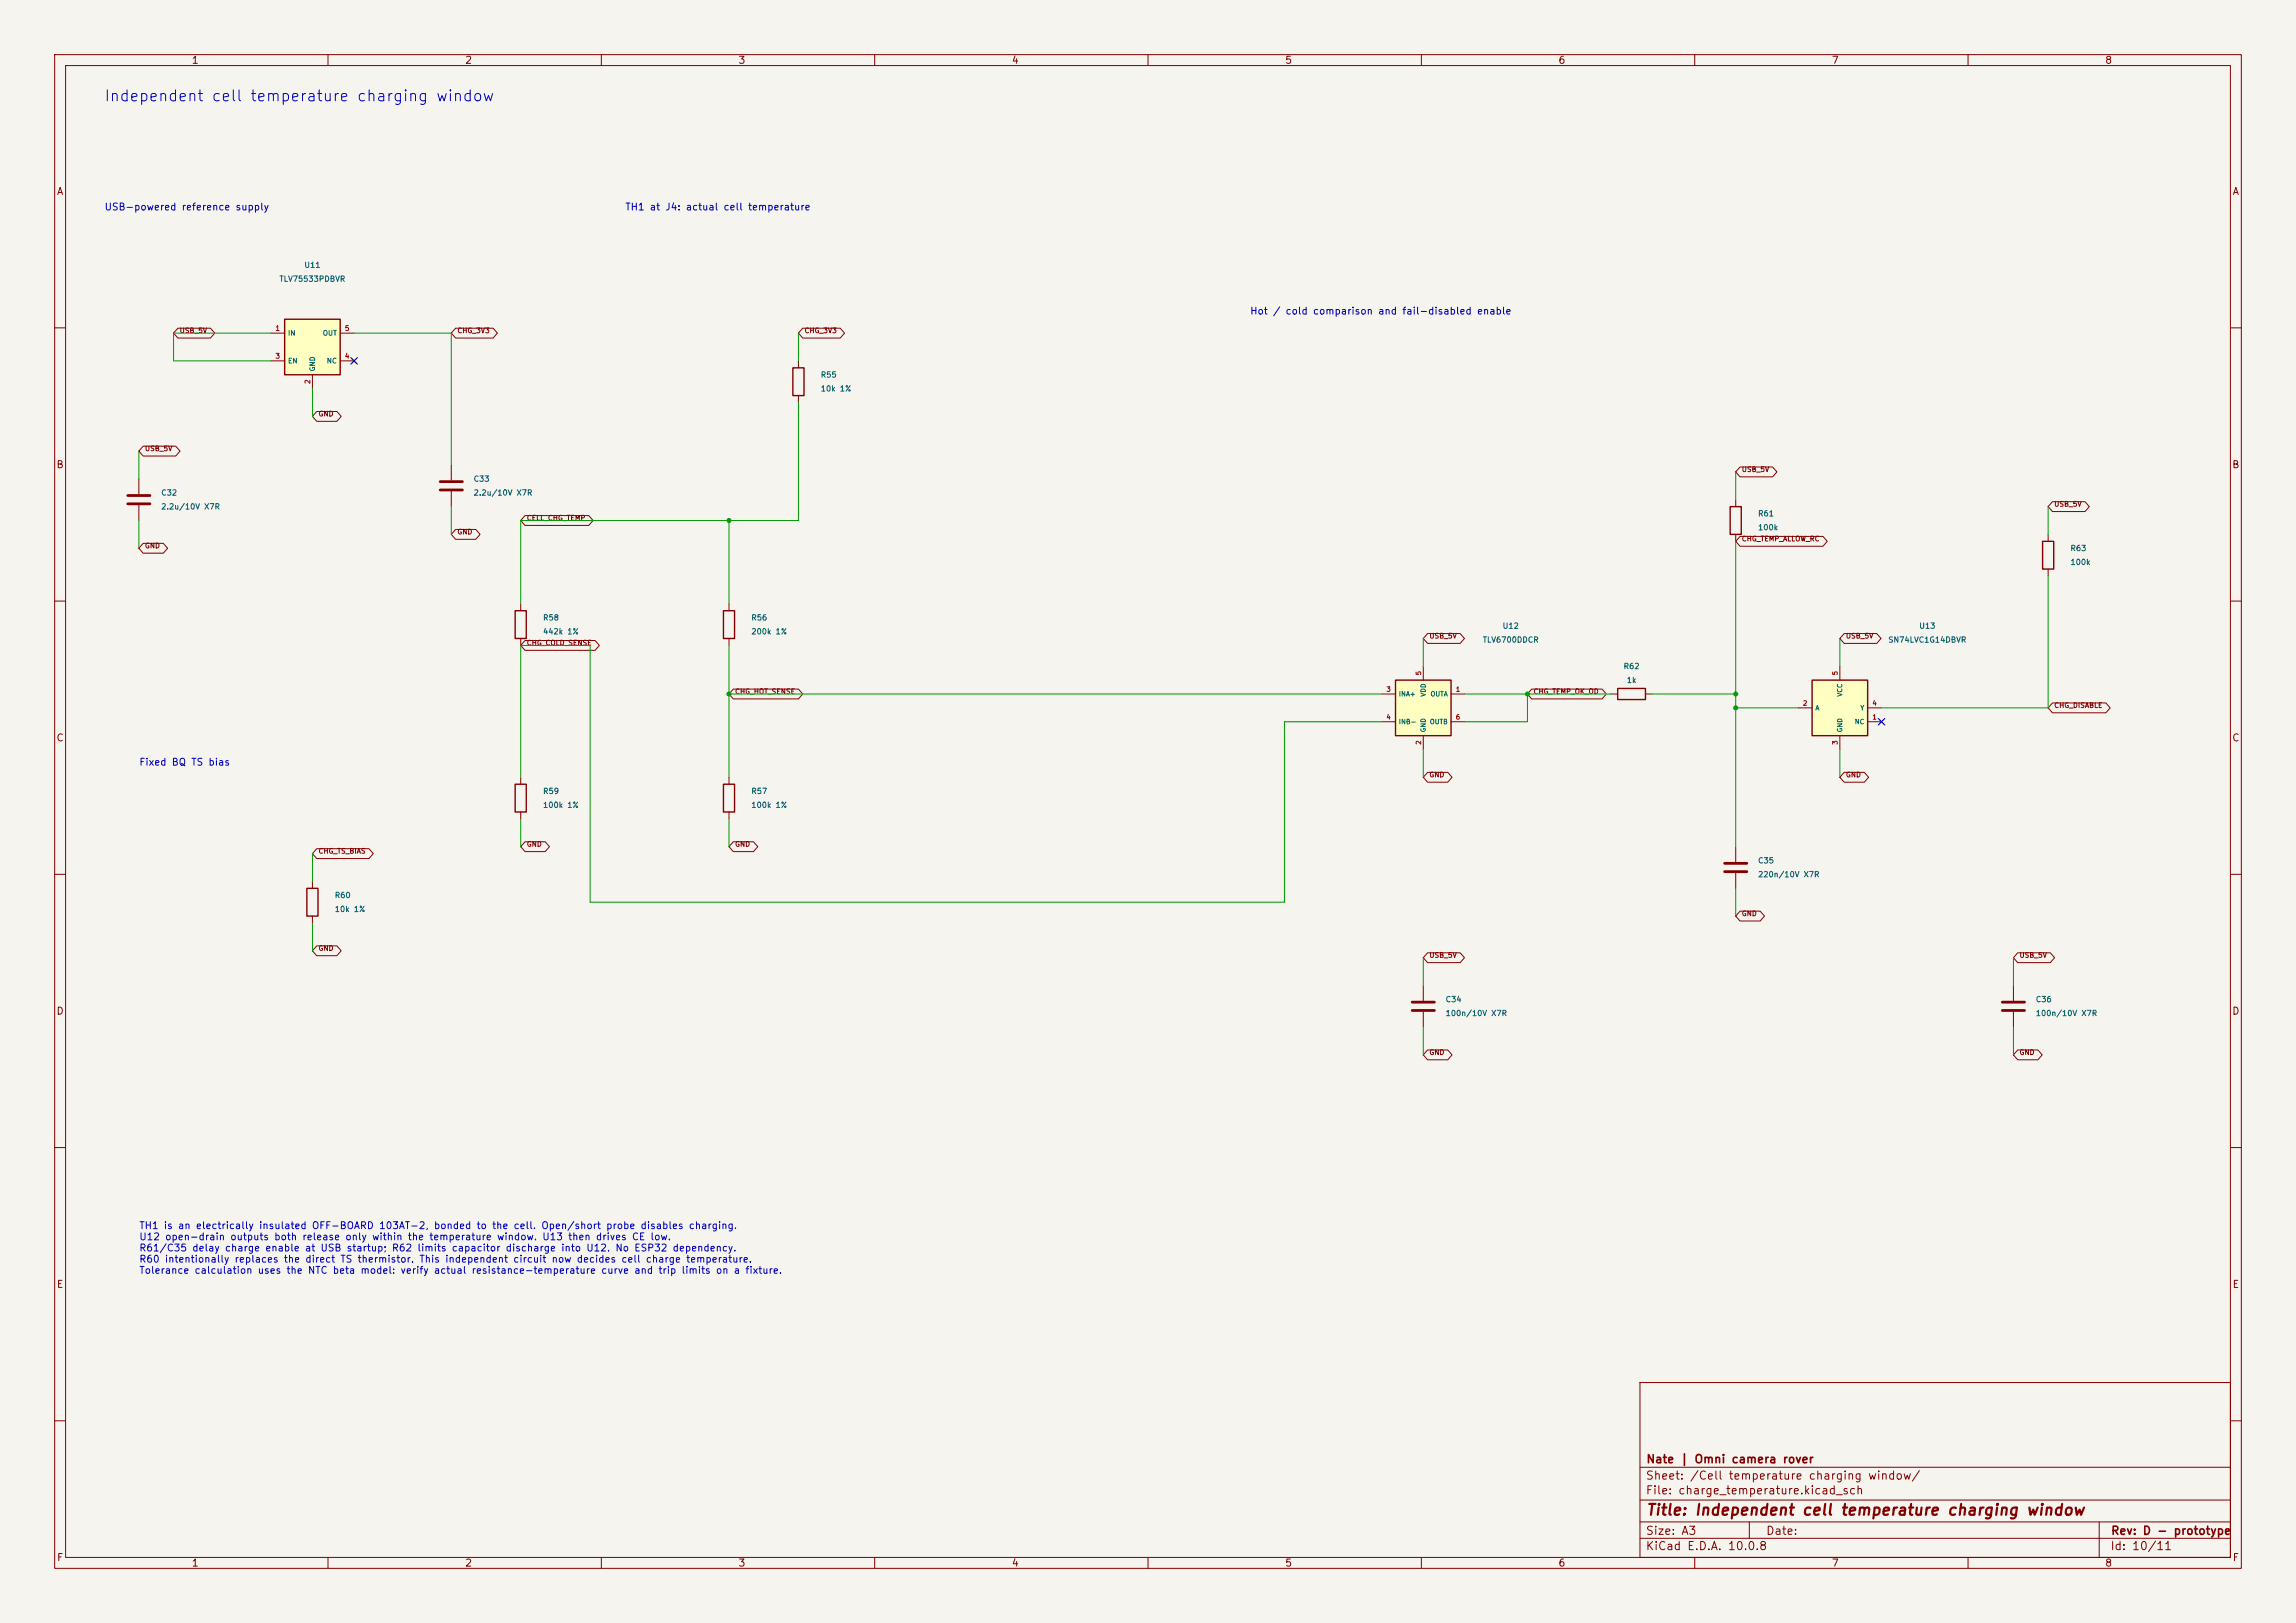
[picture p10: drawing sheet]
<svg xmlns="http://www.w3.org/2000/svg" width="420mm" height="297mm" viewBox="0 0 420 297" stroke-linecap="round" stroke-linejoin="round" font-family="sans-serif">
<defs><g id="words">
<text font-size="2" fill="#0000c2" x="19" y="19.1">Independent cell temperature charging window</text>
<text font-size="2" fill="#840000" x="301" y="277.8">Title: Independent cell temperature charging window</text>
<g font-size="1.5" fill="#840000">
<text x="301" y="268.1">Nate | Omni camera rover</text>
<text x="300.9" y="273.8">File: charge_temperature.kicad_sch</text>
<text x="300.9" y="271.1">Sheet: /Cell temperature charging window/</text>
<text x="300.9" y="281.2">Size: A3</text>
<text x="322.9" y="281.2">Date:</text>
<text x="386" y="281.2">Rev: D - prototype</text>
<text x="300.9" y="284">KiCad E.D.A. 10.0.8</text>
<text x="385.9" y="284">Id: 10/11</text>
</g>
<g font-size="1.3" fill="#840000">
<text x="35" y="12">1</text>
<text x="85" y="12">2</text>
<text x="135" y="12">3</text>
<text x="185" y="12">4</text>
<text x="235" y="12">5</text>
<text x="285" y="12">6</text>
<text x="335" y="12">7</text>
<text x="385" y="12">8</text>
<text x="10.3" y="36">A</text>
<text x="408.3" y="36">A</text>
<text x="10.2" y="86">B</text>
<text x="408.2" y="86">B</text>
<text x="10.2" y="136">C</text>
<text x="408.2" y="136">C</text>
<text x="10.2" y="186">D</text>
<text x="408.2" y="186">D</text>
<text x="10.3" y="236">E</text>
<text x="408.3" y="236">E</text>
<text x="10.3" y="286">F</text>
<text x="35" y="287">1</text>
<text x="85" y="287">2</text>
<text x="135" y="287">3</text>
<text x="185" y="287">4</text>
<text x="235" y="287">5</text>
<text x="285" y="287">6</text>
<text x="335" y="287">7</text>
<text x="385" y="287">8</text>
<text x="408.3" y="286">F</text>
</g>
<g font-size="1.3" fill="#0000c2">
<text x="19" y="38.8">USB-powered reference supply</text>
<text x="114.3" y="38.8">TH1 at J4: actual cell temperature</text>
<text x="228.6" y="57.9">Hot / cold comparison and fail-disabled enable</text>
<text x="25.4" y="140.4">Fixed BQ TS bias</text>
<text x="25.4" y="225.2">TH1 is an electrically insulated OFF-BOARD 103AT-2, bonded to the cell. Open/short probe disables charging.</text>
<text x="25.4" y="227.3">U12 open-drain outputs both release only within the temperature window. U13 then drives CE low.</text>
<text x="25.4" y="229.3">R61/C35 delay charge enable at USB startup; R62 limits capacitor discharge into U12. No ESP32 dependency.</text>
<text x="25.4" y="231.4">R60 intentionally replaces the direct TS thermistor. This independent circuit now decides cell charge temperature.</text>
<text x="25.4" y="233.4">Tolerance calculation uses the NTC beta model: verify actual resistance-temperature curve and trip limits on a fixture.</text>
</g>
<g font-size="1" fill="#006464">
<text x="51" y="51.8">TLV75533PDBVR</text>
<text x="55.6" y="49.3">U11</text>
<text x="150" y="69.3">R55</text>
<text x="150" y="71.9">10k 1%</text>
<text x="86.5" y="88.4">C33</text>
<text x="29.4" y="90.9">C32</text>
<text x="29.4" y="93.5">2.2u/10V X7R</text>
<text x="86.5" y="90.9">2.2u/10V X7R</text>
<text x="321.5" y="94.7">R61</text>
<text x="321.5" y="97.3">100k</text>
<text x="378.6" y="101.1">R63</text>
<text x="378.6" y="103.6">100k</text>
<text x="99.2" y="113.8">R58</text>
<text x="137.3" y="113.8">R56</text>
<text x="99.2" y="116.3">442k 1%</text>
<text x="137.3" y="116.3">200k 1%</text>
<text x="271.1" y="117.8">TLV6700DDCR</text>
<text x="274.8" y="115.3">U12</text>
<text x="345.3" y="117.8">SN74LVC1G14DBVR</text>
<text x="351" y="115.3">U13</text>
<text x="296.9" y="122.7">R62</text>
<text x="297.5" y="125.2">1k</text>
<text x="99.2" y="145.5">R59</text>
<text x="99.2" y="148.1">100k 1%</text>
<text x="137.3" y="145.5">R57</text>
<text x="137.3" y="148.1">100k 1%</text>
<text x="321.5" y="158.2">C35</text>
<text x="321.5" y="160.8">220n/10V X7R</text>
<text x="61.1" y="164.6">R60</text>
<text x="61.1" y="167.1">10k 1%</text>
<text x="264.3" y="183.6">C34</text>
<text x="372.3" y="183.6">C36</text>
<text x="264.3" y="186.2">100n/10V X7R</text>
<text x="372.3" y="186.2">100n/10V X7R</text>
</g>
<g font-size=".9" fill="#840000">
<text x="32.8" y="61.2">USB_5V</text>
<text x="83.6" y="61.2">CHG_3V3</text>
<text x="147.1" y="61.2">CHG_3V3</text>
<text x="58.2" y="76.4">GND</text>
<text x="26.4" y="82.8">USB_5V</text>
<text x="318.5" y="86.6">USB_5V</text>
<text x="96.3" y="95.5">CELL_CHG_TEMP</text>
<text x="375.7" y="92.9">USB_5V</text>
<text x="26.4" y="100.5">GND</text>
<text x="83.6" y="98">GND</text>
<text x="318.5" y="99.3">CHG_TEMP_ALLOW_RC</text>
<text x="96.3" y="118.3">CHG_COLD_SENSE</text>
<text x="261.4" y="117.1">USB_5V</text>
<text x="337.6" y="117.1">USB_5V</text>
<text x="134.4" y="127.2">CHG_HOT_SENSE</text>
<text x="280.4" y="127.2">CHG_TEMP_OK_OD</text>
<text x="375.7" y="129.8">CHG_DISABLE</text>
<text x="261.4" y="142.5">GND</text>
<text x="337.6" y="142.5">GND</text>
<text x="96.3" y="155.2">GND</text>
<text x="134.4" y="155.2">GND</text>
<text x="58.2" y="156.4">CHG_TS_BIAS</text>
<text x="318.5" y="167.9">GND</text>
<text x="58.2" y="174.2">GND</text>
<text x="261.4" y="175.5">USB_5V</text>
<text x="369.3" y="175.5">USB_5V</text>
<text x="261.4" y="193.3">GND</text>
<text x="369.3" y="193.3">GND</text>
</g>
<g font-size=".9" fill="#a90000">
<text x="50.3" y="60.8">1</text>
<text x="50.3" y="65.8">3</text>
<text x="63" y="65.8">4</text>
<text x="63" y="60.8">5</text>
<text x="56.9" y="70.4" transform="rotate(-90 56.9 70.4)">2</text>
<text x="260.1" y="123.7" transform="rotate(-90 260.1 123.7)">5</text>
<text x="336.3" y="123.7" transform="rotate(-90 336.3 123.7)">5</text>
<text x="253.5" y="126.8">3</text>
<text x="253.5" y="131.9">4</text>
<text x="266.2" y="126.8">1</text>
<text x="266.2" y="131.9">6</text>
<text x="329.7" y="129.3">2</text>
<text x="342.4" y="131.9">1</text>
<text x="342.4" y="129.3">4</text>
<text x="260.1" y="136.4" transform="rotate(-90 260.1 136.4)">2</text>
<text x="336.3" y="136.4" transform="rotate(-90 336.3 136.4)">3</text>
</g>
<g font-size=".9" fill="#006464">
<text x="52.6" y="61.6">IN</text>
<text x="59" y="61.6">OUT</text>
<text x="52.6" y="66.7">EN</text>
<text x="57.8" y="68.1" transform="rotate(-90 57.8 68.1)">GND</text>
<text x="59.7" y="66.7">NC</text>
<text x="255.8" y="127.6">INA+</text>
<text x="261" y="127.6" transform="rotate(-90 261 127.6)">VDD</text>
<text x="261.6" y="127.6">OUTA</text>
<text x="332" y="130.2">A</text>
<text x="337.2" y="127.6" transform="rotate(-90 337.2 127.6)">VCC</text>
<text x="340.2" y="130.2">Y</text>
<text x="255.8" y="132.7">INB-</text>
<text x="261" y="134.1" transform="rotate(-90 261 134.1)">GND</text>
<text x="261.5" y="132.7">OUTB</text>
<text x="337.2" y="134.1" transform="rotate(-90 337.2 134.1)">GND</text>
<text x="339.2" y="132.7">NC</text>
</g>
</g></defs>
<path d="M0 0h420v297h-420z" fill="#f5f4ef" stroke="#f5f4ef" stroke-width=".18"/>
<g fill="none" stroke="#840000" stroke-width=".18">
<path d="M10 10h400v277h-400zM12 12h396v273h-396zM60 10v2M110 10v2M160 10v2M210 10v2M260 10v2M310 10v2M360 10v2M10 60h2M146 66v1.3M146 72.4v1.3"/>
<path d="M408 60h2M25.4 87.6v2.8M25.4 92.5v2.8M317.5 91.4v1.3M317.5 97.8v1.3M10 110h2M133.3 110.5v1.3M133.3 116.8v1.3M408 110h2M10 160h2M408 160h2M57.1 161.3v1.3"/>
<path d="M57.1 167.6v1.3M260.3 180.3v2.8M260.3 185.2v2.8M10 210h2M408 210h2M300 253h108v32h-108zM10 260h2M300 278.5h108M300 274.5h108M300 268.5h108M320 278.5v3M384 278.5v6.5"/>
<path d="M408 260h2M60 285v2M110 285v2M160 285v2M210 285v2M260 285v2M300 281.5h108M310 285v2M360 285v2"/>
</g>
<path d="M23.4 90.7h4M23.4 92.2h4M258.3 183.4h4.1M258.3 184.9h4.1" fill="none" stroke="#840000" stroke-width=".51"/>
<path d="M145 67.3h2.1v5.1h-2.1zM316.5 92.7h2v5.1h-2zM132.3 111.8h2.1v5h-2.1zM56.1 162.6h2.1v5h-2.1z" fill="none" stroke="#840000" stroke-width=".25"/>
<path d="M52.1 58.4h10.1v10.2h-10.1z" fill="#ffffc2"/>
<path d="M52.1 58.4h10.1v10.2h-10.1zM373.6 99.1h2.1v5h-2.1zM295.9 126h5.1v2h-5.1zM94.2 143.5h2.1v5.1h-2.1zM132.3 143.5h2.1v5.1h-2.1z" fill="none" stroke="#840000" stroke-width=".25"/>
<g fill="none" stroke="#840000" stroke-width=".18">
<path d="M49.5 61h2.6M49.5 66h2.6M57.1 68.6v2.5M62.2 61h2.6M62.2 66h2.6M64.4 65.7l.8 .7M65.2 65.7l-.8 .7M374.6 97.8v1.3M374.6 104.1v1.3M294.6 127h1.3M301 127h1.3M95.2 142.2v1.3"/>
<path d="M95.2 148.6v1.3M133.3 142.2v1.3M133.3 148.6v1.3M317.5 154.9v2.8M317.5 159.8v2.8M368.3 180.3v2.8M368.3 185.2v2.8"/>
</g>
<path d="M315.5 158h4M315.5 159.5h4M366.3 183.4h4M366.3 184.9h4" fill="none" stroke="#840000" stroke-width=".51"/>
<path d="M331.5 124.5h10.1v10.1h-10.1z" fill="#ffffc2"/>
<path d="M94.2 111.8h2.1v5h-2.1zM331.5 124.5h10.1v10.1h-10.1z" fill="none" stroke="#840000" stroke-width=".25"/>
<path d="M82.5 85.1v2.8M82.5 89.9v2.8M95.2 110.5v1.3M95.2 116.8v1.3M328.9 129.5h2.6M336.5 121.9v2.6M336.5 134.6v2.6M341.6 132.1h2.6M341.6 129.5h2.6M343.8 131.7l.8 .8M344.6 131.7l-.8 .8" fill="none" stroke="#840000" stroke-width=".18"/>
<path d="M80.5 88.1h4.1M80.5 89.7h4.1" fill="none" stroke="#840000" stroke-width=".51"/>
<path d="M255.3 124.5h10.1v10.1h-10.1z" fill="#ffffc2"/>
<path d="M255.3 124.5h10.1v10.1h-10.1z" fill="none" stroke="#840000" stroke-width=".25"/>
<g fill="none" stroke="#840000" stroke-width=".18">
<path d="M32.5 60.1h6l.8 .9-.8 .9h-6l-.8-.9zM57.9 75.3h3.7l.8 .9-.8 .9h-3.7l-.8-.9zM83.3 60.1h6.9l.8 .9-.8 .9h-6.9l-.8-.9zM146.8 60.1h6.9l.8 .9-.8 .9h-6.9l-.8-.9zM26.2 99.4h3.7l.8 .9-.8 .9h-3.7l-.8-.9zM26.2 81.6h5.9l.8 1-.8 .9h-5.9l-.8-.9zM83.3 96.9h3.7l.8 .9-.8 .9h-3.7l-.8-.9zM96 94.3h11.7l.8 1-.8 .9h-11.7l-.8-.9zM318.3 85.5h5.9l.8 .9-.8 .9h-5.9l-.8-.9zM318.3 98.2h15.2l.7 .9-.7 .9h-15.2l-.8-.9zM375.4 91.8h6l.8 .9-.8 .9h-6l-.8-.9zM96 117.2h12.9l.7 .9-.7 .9h-12.9l-.8-.9z"/>
<path d="M261.1 115.9h6l.8 .9-.8 .9h-6l-.8-.9zM337.3 115.9h6l.8 .9-.8 .9h-6l-.8-.9zM134.1 126.1h12l.7 .9-.7 .9h-12l-.8-.9zM252.7 127h2.6M252.7 132.1h2.6M260.3 121.9v2.6M260.3 134.6v2.6M265.4 127h2.6M265.4 132.1h2.6M280.2 126.1h12.8l.8 .9-.8 .9h-12.8l-.8-.9zM375.4 128.6h9.8l.8 .9-.8 .9h-9.8l-.8-.9zM57.9 155.3h9.6l.8 .9-.8 .9h-9.6l-.8-.9z"/>
<path d="M96 154h3.7l.8 .9-.8 .9h-3.7l-.8-.9zM134.1 154h3.7l.8 .9-.8 .9h-3.7l-.8-.9zM261.1 141.3h3.7l.8 .9-.8 .9h-3.7l-.8-.9zM337.3 141.3h3.7l.8 .9-.8 .9h-3.7l-.8-.9zM57.9 173.1h3.7l.8 .9-.8 .9h-3.7l-.8-.9zM261.1 174.4h6l.8 .9-.8 .9h-6l-.8-.9zM318.3 166.7h3.7l.8 .9-.8 .9h-3.7l-.8-.9zM369.1 174.4h5.9l.8 .9-.8 .9h-5.9l-.8-.9zM261.1 192.1h3.7l.8 .9-.8 .9h-3.7l-.8-.9zM369.1 192.1h3.7l.8 .9-.8 .9h-3.7l-.8-.9z"/>
</g>
<g fill="none" stroke="#009600" stroke-width=".18">
<path d="M49.5 61h-17.8v5h17.8M57.1 71.1v5.1M64.8 61h17.7v24.1M146 73.7v21.6h-50.8v15.2M146 61v5M25.4 82.6v5M25.4 95.3v5M82.5 92.7v5.1M133.3 95.3v15.2M317.5 86.4v5M317.5 99.1v55.8M374.6 92.7v5.1"/>
<path d="M133.3 118.1v24.1M260.3 116.8v5.1M336.5 116.8v5.1M374.6 105.4v24.1h-30.4M133.3 127h119.4M252.7 132.1h-17.8v33h-127v-47h-12.7v24.1M260.3 137.2v5M268 127h26.6M279.4 127v5.1h-11.4M302.3 127h15.2M317.5 129.5h11.4M336.5 137.2v5"/>
<path d="M57.1 156.2v5.1M95.2 149.9v5M133.3 149.9v5M57.1 168.9v5.1M260.3 175.3v5M317.5 162.6v5M368.3 175.3v5M260.3 188v5M368.3 188v5"/>
</g>
<path d="M64.2 65.4l1.2 1.2M65.4 65.4l-1.2 1.2M343.6 131.5l1.2 1.2M344.8 131.5l-1.2 1.2" fill="none" stroke="#000084" stroke-width=".18"/>
<g fill="#009600">
<circle cx="279.4" cy="127" r=".46"/>
<circle cx="317.5" cy="127" r=".46"/>
<circle cx="317.5" cy="129.5" r=".46"/>
<circle cx="133.3" cy="127" r=".46"/>
<circle cx="133.3" cy="95.3" r=".46"/>
</g>
<use href="#words"/>
</svg>
